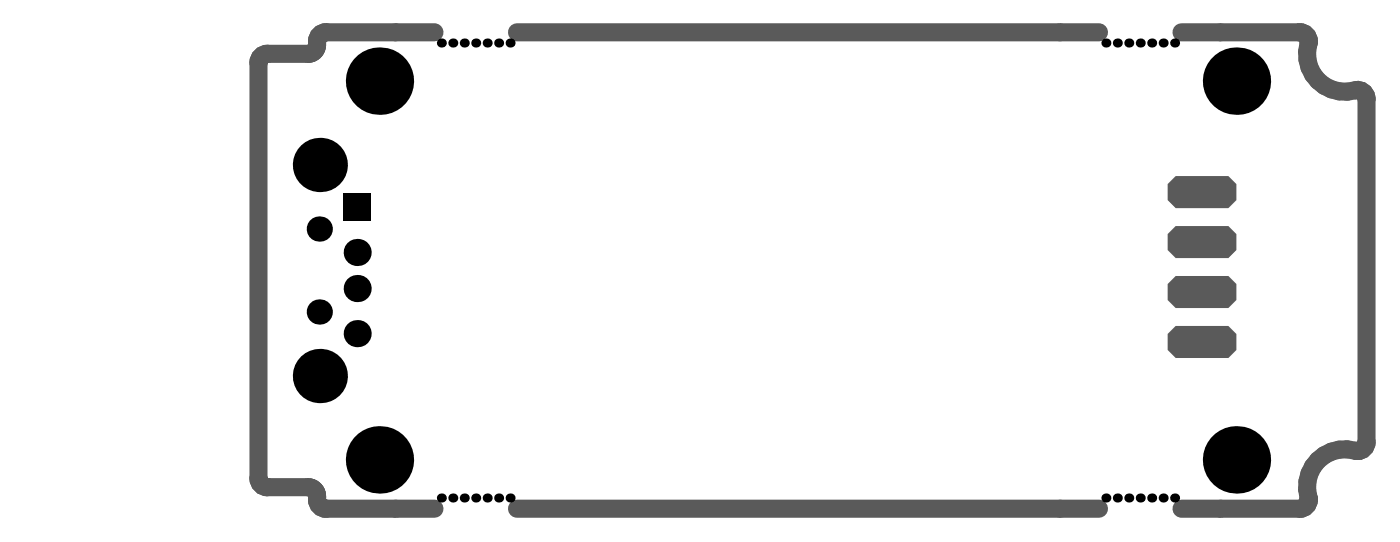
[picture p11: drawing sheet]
<svg xmlns="http://www.w3.org/2000/svg" width="258mm" height="100mm" viewBox="0 0 258 100" stroke-linecap="round" stroke-linejoin="round" font-family="sans-serif">
<path d="M80.1 6h-19.9a1.77 1.77 0 0 0-1.7 2.2 1.68 1.68 0 0 1-1.7 1.7h-7.5a1.66 1.66 0 0 0-1.6 1.7v76.5a1.66 1.66 0 0 0 1.6 1.6h7.5a1.8 1.8 0 0 1 1.7 2.3 1.66 1.66 0 0 0 1.7 1.7h19.9M95.4 6h107.3M217.9 6h21.8M239.7 6a1.66 1.66 0 0 1 1.7 1.6M241.4 7.9a7 7 0 0 0 8.7 8.7 1.66 1.66 0 0 1 2 1.7v63.1a1.66 1.66 0 0 1-2 1.6 7 7 0 0 0-8.7 8.8M241.4 7.6v.3M95.4 93.7h107.3M241.4 91.8a1.66 1.66 0 0 1-1.7 1.9h-21.8M241.4 91.8h.1" fill="none" stroke="#5a5a5a" stroke-width="3.3"/>
<g fill="#000">
<circle cx="70" cy="14.9" r="6.2"/>
<circle cx="81.4" cy="7.9" r=".83"/>
<circle cx="83.5" cy="7.9" r=".83"/>
<circle cx="85.6" cy="7.9" r=".83"/>
<circle cx="87.8" cy="7.9" r=".83"/>
<circle cx="89.9" cy="7.9" r=".83"/>
<circle cx="92" cy="7.9" r=".83"/>
<circle cx="94.1" cy="7.9" r=".83"/>
<circle cx="204" cy="7.9" r=".83"/>
<circle cx="206.1" cy="7.9" r=".83"/>
<circle cx="208.2" cy="7.9" r=".83"/>
<circle cx="210.3" cy="7.9" r=".83"/>
<circle cx="212.4" cy="7.9" r=".83"/>
<circle cx="214.5" cy="7.9" r=".83"/>
<circle cx="216.7" cy="7.9" r=".83"/>
<circle cx="228.1" cy="14.9" r="6.2"/>
<circle cx="59" cy="30.4" r="5"/>
<circle cx="58.9" cy="42.2" r="2.33"/>
<circle cx="58.9" cy="57.5" r="2.33"/>
<circle cx="65.9" cy="46.5" r="2.5"/>
<circle cx="65.9" cy="53.1" r="2.5"/>
<circle cx="59" cy="69.3" r="5"/>
<circle cx="65.9" cy="61.5" r="2.5"/>
<circle cx="70" cy="84.7" r="6.2"/>
<circle cx="81.4" cy="91.7" r=".83"/>
<circle cx="83.5" cy="91.7" r=".83"/>
<circle cx="85.6" cy="91.7" r=".83"/>
<circle cx="87.8" cy="91.7" r=".83"/>
<circle cx="89.9" cy="91.7" r=".83"/>
<circle cx="92" cy="91.7" r=".83"/>
<circle cx="94.1" cy="91.7" r=".83"/>
<circle cx="204" cy="91.7" r=".83"/>
<circle cx="206.1" cy="91.7" r=".83"/>
<circle cx="208.2" cy="91.7" r=".83"/>
<circle cx="210.3" cy="91.7" r=".83"/>
<circle cx="212.4" cy="91.7" r=".83"/>
<circle cx="214.5" cy="91.7" r=".83"/>
<circle cx="216.7" cy="91.7" r=".83"/>
<circle cx="228.1" cy="84.7" r="6.2"/>
</g>
<path d="M63.4 35.7h5v5h-5z" fill-rule="evenodd" fill="#000"/>
<g fill="#5a5a5a">
<path d="M215.4 52.3l1.5-1.5h9.7l1.5 1.5v3l-1.5 1.4h-9.7l-1.5-1.4z" fill-rule="evenodd"/>
<path d="M215.4 61.5l1.5-1.5h9.7l1.5 1.5v3l-1.5 1.4h-9.7l-1.5-1.4z" fill-rule="evenodd"/>
<path d="M215.4 33.9l1.5-1.5h9.7l1.5 1.5v3l-1.5 1.4h-9.7l-1.5-1.4z" fill-rule="evenodd"/>
<path d="M215.4 43.1l1.5-1.5h9.7l1.5 1.5v3l-1.5 1.4h-9.7l-1.5-1.4z" fill-rule="evenodd"/>
</g>
</svg>
